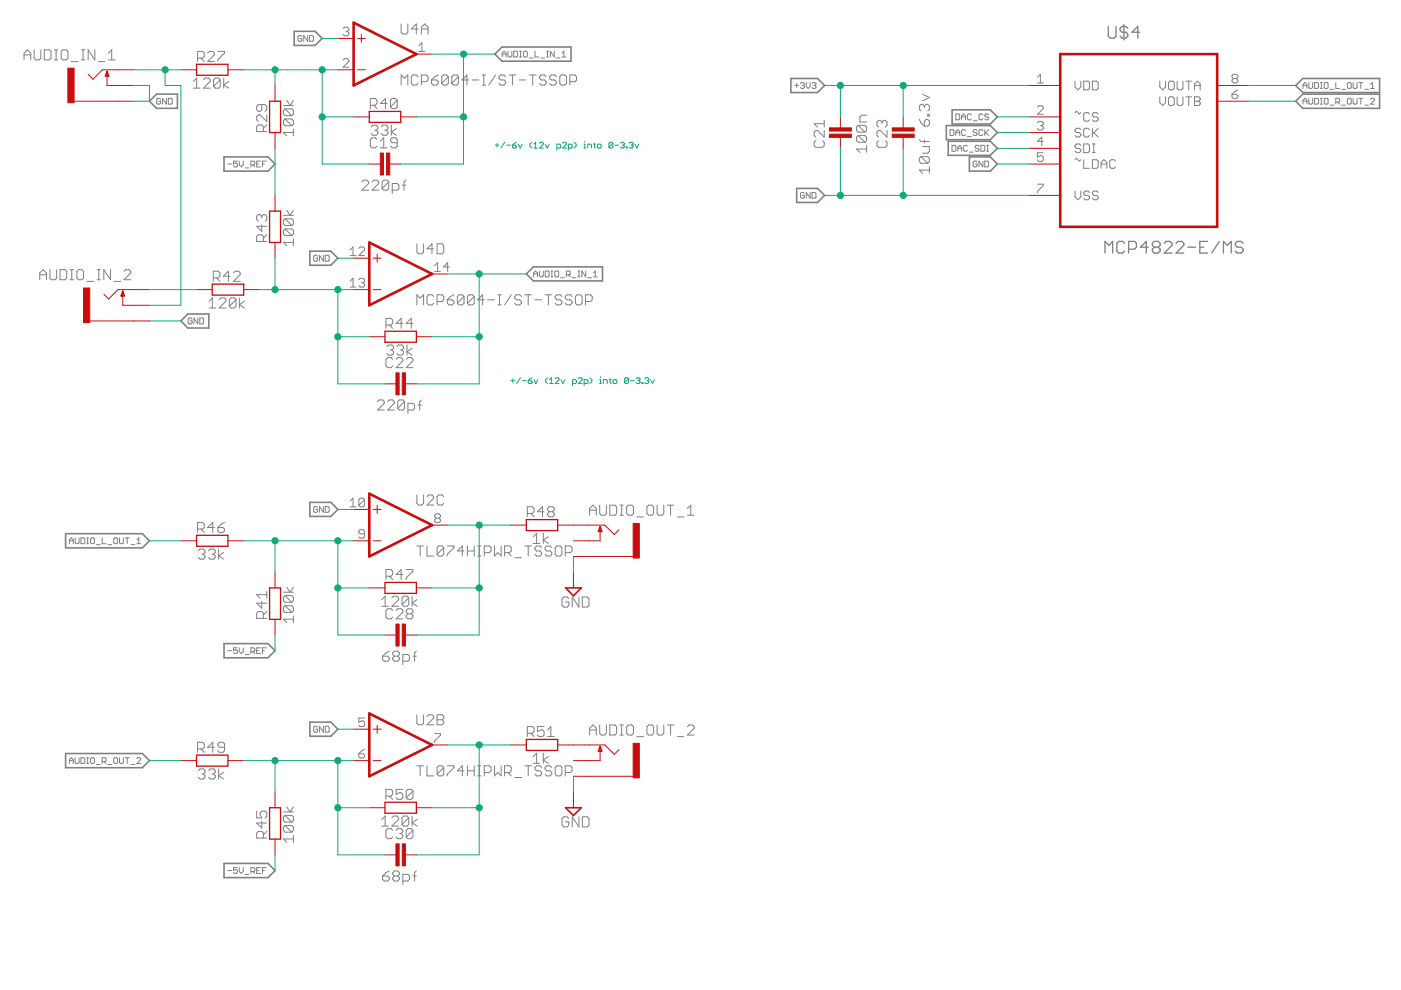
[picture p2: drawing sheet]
<svg xmlns="http://www.w3.org/2000/svg" width="297mm" height="210mm" viewBox="0 0 297 210" stroke-linecap="round" stroke-linejoin="round" font-family="sans-serif">
<g fill="none" stroke="#808080" stroke-width=".21">
<path d="M5.1 12.7v-1.4l.7-.7 .7 .7v1.4M5.1 11.6h1.4M7.2 10.6v1.7l.4 .4h.7l.4-.4v-1.7M9.4 10.6h1.1l.3 .3v1.4l-.3 .4h-1.1zM11.5 12.7h.8M11.5 10.6h.8M11.9 10.6v2.1M13.3 10.6h.7l.4 .3v1.4l-.4 .4h-.7l-.3-.4v-1.4zM15.1 13.1h1.4M17.3 12.7h.7M17.3 10.6h.7M17.6 10.6v2.1"/>
<path d="M20.1 10.6v2.1l-1.4-2.1v2.1M20.8 13.1h1.5M23 12.7h1.4M23 11.3l.7-.7v2.1M41 17.3l.7-.7v2.1M41 18.7h1.4M41.9 12.3h1l.4-.3v-.7l-.4-.4h-1v2.1M42.6 12.3l.7 .7M43.1 16.9l.4-.3h.7l.4 .3v.4l-1.5 1.4h1.5M44 11.3l.4-.4h.7l.3 .4v.3l-1.4 1.4h1.4M46.2 10.9h1.4v.4l-1.4 1.4v.3M46.7 16.9v1.4l-.3 .4h-.8l-.3-.4"/>
<path d="M46.7 16.9l-.3-.3h-.8l-.3 .3v1.4M46.7 16.9l-1.4 1.4M47.4 16.6v2.1M48.5 17.3l-1.1 .7 1.1 .7M64 7.7l-.2-.2h-.4l-.2 .2v.9l.2 .2h.4l.2-.2v-.5h-.4M65.2 7.5v1.3l-.8-1.3v1.3M65.6 7.5h.7l.2 .2v.9l-.2 .2h-.7zM72.7 12.7l.3-.3h.7l.3 .3v.3l-1.3 1.2h1.3M72.7 6.1l.3-.3h.7l.3 .3v.3l-.3 .3M73.4 6.7h.3M73.7 6.7l.3 .3v.3l-.3 .3h-.7l-.3-.3M85 5.1v1.8l.4 .3h.7l.4-.3v-1.8"/>
<path d="M85 18v-2.1l.8 .7 .7-.7v2.1M88.6 16.3l-.3-.4h-.8l-.3 .4v1.4l.3 .3h.8l.3-.3M88.6 6.1h-1.4l1.1-1v2.1M88.8 9.7l.7-.6v1.8M88.8 10.9h1.3M89.3 17.3h1.1l.4-.3v-.7l-.4-.4h-1.1v2.1M89.3 7.2v-1.4l.8-.7 .7 .7v1.4M89.3 6.1h1.5M91.5 17h1.1l.3 .3v.4l-.3 .3h-.8l-.3-.3zM92.9 15.9l-.7 .4-.7 .7M95.1 16.3l-.4-.4h-.7l-.4 .4v1.4M95.1 16.3v1.4l-.4 .3h-.7l-.4-.3"/>
<path d="M95.1 16.3l-1.5 1.4M97.2 16.3l-.3-.4h-.8l-.3 .4v1.4M97.2 16.3v1.4l-.3 .3h-.8l-.3-.3M97.2 16.3l-1.4 1.4M99.4 17h-1.5l1.1-1.1v2.1M100.1 17h1.4M102.2 15.9h.7M102.2 18h.7M102.6 15.9v2.1M105.1 15.9l-1.4 2.1M106.5 12.1v-.8l.4-.4 .4 .4v.8M106.5 11.5h.8"/>
<path d="M107.2 16.3l-.3-.4h-.7l-.4 .4v.3l.4 .4h.7l.3 .3v.4l-.3 .3h-.7l-.4-.3M107.7 10.9v1l.2 .2h.4l.2-.2v-1M107.9 15.9h1.5M108.6 15.9v2.1M108.9 10.9h.6l.2 .2v.8l-.2 .2h-.6zM110.1 17h1.4M110.2 12.1h.4M110.2 10.9h.4M110.4 10.9v1.2M111 11.1l.2-.2h.4l.2 .2v.8l-.2 .2h-.4l-.2-.2zM112.2 12.3h.8M112.2 15.9h1.5"/>
<path d="M112.9 15.9v2.1M113.4 10.9v1.2h.9M114.7 12.3h.8M115.8 16.3l-.4-.4h-.7l-.3 .4v.3l.3 .4h.7l.4 .3v.4l-.4 .3h-.7l-.3-.3M115.9 12.1h.4M115.9 10.9h.4M116.1 10.9v1.2M117.5 10.9v1.2l-.8-1.2v1.2M117.9 12.3h.8M117.9 16.3l-.3-.4h-.7l-.4 .4v.3l.4 .4h.7l.3 .3v.4l-.3 .3h-.7l-.4-.3M119 15.9h.7l.4 .4v1.4l-.4 .3h-.7l-.3-.3v-1.4zM119.1 12.1h.9"/>
<path d="M119.1 11.3l.4-.4v1.2M120.8 17.3h1.1l.3-.3v-.7l-.3-.4h-1.1v2.1M168.5 18.1h.8M168.9 17.7v.8M169.7 17.7l.2-.2h.4l.2 .2-.2 .4M170.1 18.1h.2M170.3 18.1l.2 .2-.2 .5h-.4l-.2-.3M170.9 17.5v.8l.4 .5 .5-.5v-.8M172.2 17.7l.2-.2h.4l.2 .2-.2 .4M172.6 18.1h.2M172.8 18.1l.2 .2-.2 .5h-.4l-.2-.3M195.6 20l1.4 .7-1.4 .7"/>
<path d="M220 16.4l.6-.7v1.9M220 17.6h1.2M227.9 17.2v1.2l.6 .6 .7-.6v-1.2M229.8 17.2h.9l.3 .3v1.2l-.3 .3h-.9zM231.6 17.2h.9l.3 .3v1.2l-.3 .3h-.9zM245.9 17.2v1.2l.6 .6 .6-.6v-1.2M248 17.2h.6l.4 .3v1.2l-.4 .3h-.6l-.3-.3v-1.2zM249.6 17.2v1.5l.3 .3h.6l.3-.3v-1.5M251.4 17.2h1.2M252 17.2v1.8M253.3 19v-1.2l.6-.6 .6 .6v1.2M253.3 18.1h1.2"/>
<path d="M261.5 16.7l-.3 .3v.3l.3 .3h.6l.3-.3v-.3l-.3-.3M261.5 16.7l-.3-.3v-.4l.3-.3h.6l.3 .3v.4l-.3 .3M261.5 16.7h.6M262.4 19.1l-.6 .3-.6 .6M276.3 18.1h.8M276.3 18.8v-.9l.4-.4 .4 .4v.9M277.5 17.5v1l.2 .3h.4l.2-.3v-1M278.7 17.5h.6l.2 .2v.8l-.2 .3h-.6zM280 18.8h.4M280 17.5h.4M280.1 17.5v1.3M280.8 17.7l.2-.2h.4l.2 .2v.8l-.2 .3h-.4l-.2-.3z"/>
<path d="M282 18.9h.8M283.2 17.5v1.3h.8M284.4 18.9h.9M285.9 17.5h.4l.2 .2v.8l-.2 .3h-.4l-.2-.3v-.8zM286.9 17.5v1l.2 .3h.4l.2-.3v-1M288.1 17.5h.8M288.5 17.5v1.3M289.3 18.9h.9M290.6 18.8h.8M290.6 17.9l.4-.4v1.3M34.1 21l-.3-.2h-.4l-.2 .2v.9l.2 .2h.4l.3-.2v-.4h-.4M35.3 20.8v1.3l-.8-1.3v1.3"/>
<path d="M35.7 20.8h.6l.2 .2v.9l-.2 .2h-.6zM48.3 34.8h.8M50.3 34.2h-.8v.6l.4-.2 .4 .2v.4l-.2 .2h-.4l-.2-.2M50.7 34.2v.8l.5 .4 .4-.4v-.8M52 35.6h.8M53.2 35h.6l.2-.2v-.4l-.2-.2h-.6v1.2M53.6 35l.4 .4M54.4 34.8h.4M55.2 34.2h-.8v1.2h.8M55.5 22.2v1.1l-.4 .3h-.3l-.4-.3v-.8l.4-.3h1.4l.4 .3v.8l-.4 .3M55.6 34.8h.4M55.8 27.9v-1.1l-.3-.3h-.7l-.4 .3v1.1h2.2"/>
<path d="M56.5 34.2h-.9v1.2M56.6 24.3v1.5l-1.5-1.5h-.3l-.4 .4v.7l.4 .4M56.6 26.5l-.8 .7M60.1 22.4h2.1M60.4 23.1h1.5l.3 .3v.8l-.3 .3M60.4 25.2h1.5l.3 .4v.7l-.3 .3M60.4 25.2l-.3 .4v.7l.3 .3h1.5M60.4 23.1l-.3 .3v.8l.3 .3h1.5M60.4 25.2l1.5 1.4M60.4 23.1l1.5 1.4M60.8 21.3l.7 1.1 .7-1.1M62.2 28.1h-2.1l.7 .7"/>
<path d="M62.2 27.4v1.4M76.7 38.6l.4-.4h.7l.3 .4v.3l-1.4 1.4h1.4M78.5 22.3h1.1l.3-.4v-.6l-.3-.4h-1.1v2.1M78.7 26.9l.3-.4h.8l.3 .4v.4l-.3 .3M78.9 38.6l.3-.4h.7l.4 .4v.3l-1.4 1.4h1.4M79.2 22.3l.7 .7M79.4 27.6h.4M79.8 27.6l.3 .4v.3l-.3 .4h-.8l-.3-.4M79.9 29.6l-.3-.4h-.7l-.4 .4v1.4l.4 .3h.7l.3-.3M80.6 29.9l.8-.7v2.1M80.6 31.3h1.5M80.8 26.9l.4-.4h.7l.4 .4v.4l-.4 .3"/>
<path d="M81.5 27.6h.4M81.9 27.6l.4 .4v.3l-.4 .4h-.7l-.4-.4M82.1 21.9h-1.5l1.1-1v2.1M82.4 38.6v1.4l-.3 .3h-.7l-.4-.3M82.4 38.6l-.3-.4h-.7l-.4 .4v1.4M82.4 38.6l-1.4 1.4M83 26.5v2.2M84.1 27.3l-1.1 .7 1.1 .7M84.2 30.3h-1.1l-.3-.4v-.3l.3-.4h.8l.3 .4v1.4l-.3 .3h-.8l-.3-.3M84.2 21.3v1.4l-.3 .3h-.8l-.3-.3M84.2 21.3l-.3-.4h-.8l-.3 .4v1.4M84.2 21.3l-1.4 1.4"/>
<path d="M85.3 39.3h.7M86 38.2l-.3 .4v1.7M173 29.8l-.4 .4v.7l.4 .3h1.4l.4-.3v-.7l-.4-.4M174.8 27.7v1.4l-1.5-1.4h-.3l-.4 .3v.7l.4 .4M174.8 25.5v1.4M174.8 26.2h-2.2l.7 .7M181.9 26.6h1.5l.3 .3v.8l-.3 .3M181.9 28.7h1.5l.3 .4v.7l-.3 .4M181.9 28.7l-.3 .4v.7l.3 .4h1.5M181.9 26.6l-.3 .3v.8l.3 .3h1.5M181.9 28.7l1.5 1.5M181.9 26.6l1.5 1.4"/>
<path d="M183.7 31.6h-2.1l.7 .7M183.7 30.9v1.4M183.7 24.4h-1l-.4 .4v1.1h1.4M186.3 29.8l-.4 .4v.7l.4 .3h1.4l.4-.3v-.7l-.4-.4M187 25.9l-.4-.4h-.3l-.4 .4v.7l.4 .3M187 25.9l.3-.4h.4l.4 .4v.7l-.4 .3M187 25.9v.3M188.1 27.7v1.4l-1.5-1.4h-.3l-.4 .3v.7l.4 .4M194.9 29.6l.4 .4h1.7M194.9 25.3l.4 .8 .7 .7M195.3 33.2h1.4l.3 .4v.7l-.3 .3M195.3 33.2l-.4 .4v.7l.4 .3h1.4"/>
<path d="M195.3 33.2l1.4 1.4M195.6 31.1h1.4v1l-.3 .4h-1.1M196 25.7l.3-.4h.4l.3 .4v.7l-.3 .4h-.7zM196 22.5l.3-.4h.4l.3 .4v.7l-.3 .3M196 22.5l-.4-.4h-.3l-.4 .4v.7l.4 .3M196 22.5v.3M196 29.6v.7M196.7 24.3h.3v.3h-.3zM197 36.1h-2.1l.7 .7M197 35.3v1.5M201.4 27.5h.7l.1 .2v.8l-.1 .2h-.7zM201.8 30.8h.7l.2 .2v.9l-.2 .2h-.7z"/>
<path d="M202.6 28.1h.9M202.6 24.2h.7l.2 .2v.8l-.2 .2h-.7zM202.6 28.7v-.8l.5-.4 .4 .4v.8M203.1 31.5h.8M203.1 32.1v-.9l.4-.4 .4 .4v.9M203.9 24.8h.8M203.9 25.4v-.8l.4-.4 .4 .4v.8M204.7 27.7l-.2-.2h-.4l-.2 .2v.8l.2 .2h.4l.2-.2M205.1 28.9h.8M205.1 31l-.2-.2h-.4l-.2 .2v.9l.2 .2h.4l.2-.2M205.5 32.3h.8M205.9 24.4l-.2-.2h-.4l-.2 .2v.8l.2 .2h.4l.2-.2"/>
<path d="M206.3 25.6h.9M207.2 27.7l-.3-.2h-.4l-.2 .2 .2 .4h.4l.3 .2-.3 .4h-.4l-.2-.2M207.2 34.4l-.3-.2h-.4l-.2 .2v.8l.2 .2h.4l.3-.2v-.4h-.4M207.6 31l-.2-.2h-.5l-.1 .2 .1 .5h.5l.2 .1-.2 .5h-.5l-.1-.2M208 30.8h.6l.2 .2v.9l-.2 .2h-.6zM208.4 27.7l-.2-.2h-.4l-.2 .2v.8l.2 .2h.4l.2-.2M208.4 24.4l-.2-.2h-.4l-.2 .2v.8l.2 .2h.4l.2-.2M208.4 34.2v1.2l-.8-1.2v1.2M208.8 34.2h.6l.2 .2v.8l-.2 .2h-.6zM208.8 27.5v1.2M209 28.1l.6 .6M209.2 32.1h.4"/>
<path d="M209.2 30.8h.4M209.4 30.8v1.3M209.6 24.4l-.2-.2h-.4l-.2 .2 .2 .4h.4l.2 .2-.2 .4h-.4l-.2-.2M209.6 27.5l-.8 .8M220 22.7l.3-.3h.6l.3 .3v.3l-1.2 1.2h1.2M220 26l.3-.3h.6l.3 .3v.4l-.3 .2M220 39.1h1.2v.2l-1.2 1.3v.3M220.6 26.6h.3M220.9 26.6l.3 .3v.4l-.3 .3h-.6l-.3-.3M221.2 32.4h-1.2v.9l.6-.3h.3l.3 .3v.6l-.3 .3h-.6l-.3-.3M221.2 30h-1.2l.9-.9v1.8M227.9 23.9l.3-.3 .6 .6 .4-.3"/>
<path d="M227.9 33.9l.3-.4 .6 .7 .4-.3M229.2 27.5l-.4-.3h-.6l-.3 .3v.3l.3 .3h.6l.4 .3v.3l-.4 .3h-.6l-.3-.3M229.2 30.8l-.4-.3h-.6l-.3 .3v.3l.3 .4h.6l.4 .2v.3l-.4 .4h-.6l-.3-.4M229.8 30.5h.9l.3 .3v1.2l-.3 .4h-.9zM229.8 33.9v1.8h1.2M231 24.2l-.3-.3h-.6l-.3 .3v1.2l.3 .3h.6l.3-.3M231 27.5l-.3-.3h-.6l-.3 .3v1.2l.3 .3h.6l.3-.3M231.6 27.2v1.8M231.6 33.9h.9l.3 .3v1.2l-.3 .3h-.9zM231.6 30.5h.6M231.6 32.4h.6M231.9 28.1l.9 .9"/>
<path d="M231.9 30.5v1.9M232.8 27.2l-1.2 1.2M232.8 24.2l-.3-.3h-.6l-.3 .3v.3l.3 .3h.6l.3 .3v.3l-.3 .3h-.6l-.3-.3M233.4 35.7v-1.2l.7-.6 .6 .6v1.2M233.4 34.8h1.3M236.5 34.2l-.3-.3h-.6l-.3 .3v1.2l.3 .3h.6l.3-.3M245.9 20.5v1.3l.6 .6 .6-.6v-1.3M248 20.5h.6l.4 .3v1.3l-.4 .3h-.6l-.3-.3v-1.3zM249.6 20.5v1.6l.3 .3h.6l.3-.3v-1.6M251.4 20.5h1.2M252 20.5v1.9M253.3 20.5h.9l.3 .3v.3l-.3 .4 .3 .3v.3l-.3 .3h-.9z"/>
<path d="M253.3 21.5h.9M261.2 20h.9l.3 .3v.3l-.3 .3h-.6l-.3-.3zM276.3 21.5h.8M276.3 22.1v-.8l.4-.5 .4 .5v.8M277.5 20.8v1.1l.2 .2h.4l.2-.2v-1.1M278.7 20.8h.6l.2 .2v.9l-.2 .2h-.6zM280 22.1h.4M280 20.8h.4M280.1 20.8v1.3M280.8 21l.2-.2h.4l.2 .2v.9l-.2 .2h-.4l-.2-.2zM282 22.3h.8M283.2 21.7h.6l.2-.2v-.5l-.2-.2h-.6v1.3"/>
<path d="M283.6 21.7l.4 .4M284.4 22.3h.9M285.7 21l.2-.2h.4l.2 .2v.9l-.2 .2h-.4l-.2-.2zM286.9 20.8v1.1l.2 .2h.4l.2-.2v-1.1M288.1 20.8h.8M288.5 20.8v1.3M289.3 22.3h.9M290.6 21l.2-.2h.4l.2 .2v.3l-.8 .8h.8M8.4 59.3v-1.4l.7-.7 .7 .7v1.4M8.4 58.3h1.4M10.6 57.2v1.7l.3 .4h.7l.4-.4v-1.7M12.7 57.2h1.1l.3 .3v1.4l-.3 .4h-1.1z"/>
<path d="M14.9 59.3h.7M14.9 57.2h.7M15.2 57.2v2.1M16.3 57.5l.4-.3h.7l.3 .3v1.4l-.3 .4h-.7l-.4-.4zM18.4 59.7h1.5M20.6 59.3h.7M20.6 57.2h.7M20.9 57.2v2.1M23.4 57.2v2.1l-1.4-2.1v2.1M24.2 59.7h1.4M26.3 57.5l.4-.3h.7l.3 .3v.4l-1.4 1.4h1.4M45.2 58.9h1.1l.3-.3v-.7l-.3-.4h-1.1v2.1"/>
<path d="M45.9 58.9l.7 .7M48.8 58.6h-1.5l1.1-1.1v2.1M49.5 57.9l.4-.4h.7l.3 .4v.3l-1.4 1.4h1.4M55.5 45.8l-.4-.3h-.3l-.4 .3v.8l.4 .3M55.5 45.8l.3-.3h.4l.4 .3v.8l-.4 .3M55.5 45.8v.4M55.5 47.6v1.5l-1.1-1.1h2.2M55.8 51.2v-1.1l-.3-.3h-.7l-.4 .3v1.1h2.2M56.6 49.8l-.8 .7M60.1 45.7h2.1M60.4 46.4h1.5l.3 .3v.8l-.3 .3M60.4 48.5h1.5l.3 .4v.7l-.3 .4"/>
<path d="M60.4 46.4l-.3 .3v.8l.3 .3h1.5M60.4 48.5l-.3 .4v.7l.3 .4h1.5M60.4 48.5l1.5 1.5M60.4 46.4l1.5 1.4M60.8 44.6l.7 1.1 .7-1.1M62.2 50.7v1.4M62.2 51.4h-2.1l.7 .7M67.3 54.3l-.2-.2h-.4l-.2 .2v.9l.2 .2h.4l.2-.2v-.5h-.4M68.6 54.1v1.3l-.9-1.3v1.3M69 54.1h.6l.2 .2v.9l-.2 .2h-.6zM74.2 53l.6-.6v1.8M74.2 59.6l.6-.6v1.9"/>
<path d="M74.2 54.2h1.3M76.1 52.7l.3-.3h.6l.3 .3v.3l-1.2 1.2h1.2M76.1 59.3l.3-.3h.6l.3 .3v.3l-.3 .3M76.7 59.9h.3M77 59.9l.3 .3v.4l-.3 .3h-.6l-.3-.3M83.2 40.3h1l.4-.3v-.7l-.4-.4h-1v2.1M88.4 51.7v1.8l.3 .3h.8l.3-.3v-1.8M91.9 52.7h-1.4l1.1-1v2.1M92.2 57.5h1.2M92.2 56.3l.6-.6v1.8M92.7 51.7h1l.4 .3v1.5l-.4 .3h-1zM95.2 56.6h-1.2l.9-.9v1.8"/>
<path d="M113.1 58.7v-.8l.4-.4 .5 .4v.8M113.1 58.1h.9M114.4 57.5v1l.2 .2h.4l.2-.2v-1M115.6 57.5h.6l.2 .2v.8l-.2 .2h-.6zM116.8 58.7h.4M116.8 57.5h.4M117 57.5v1.2M117.6 57.7l.2-.2h.5l.1 .2v.8l-.1 .2h-.5l-.2-.2zM118.9 58.9h.8M120.1 58.3h.6l.2-.2v-.4l-.2-.2h-.6v1.2M120.5 58.3l.4 .4M121.3 58.9h.8"/>
<path d="M122.5 58.7h.5M122.5 57.5h.5M122.7 57.5v1.2M124.2 57.5v1.2l-.8-1.2v1.2M124.6 58.9h.8M125.8 58.7h.8M125.8 57.9l.4-.4v1.2M170.5 41l-.2-.2h-.4l-.2 .2v.8l.2 .2h.4l.2-.2v-.4h-.4M171.8 40.8v1.2l-.9-1.2v1.2M172.2 40.8h.6l.2 .2v.8l-.2 .2h-.6zM227.9 40.5v1.2l.6 .7 .7-.7v-1.2M231 40.8l-.3-.3h-.6l-.3 .3v.3l.3 .3h.6l.3 .3v.3l-.3 .4h-.6l-.3-.4"/>
<path d="M232.8 40.8l-.3-.3h-.6l-.3 .3v.3l.3 .3h.6l.3 .3v.3l-.3 .4h-.6l-.3-.4M40.7 67.6l-.2-.2h-.4l-.2 .2v.9l.2 .2h.4l.2-.2v-.4h-.4M41.9 67.4v1.3l-.8-1.3v1.3M42.4 67.4h.6l.2 .2v.9l-.2 .2h-.6zM44.3 63.9l.7-.7v2.1M44.3 65.3h1.4M46.5 63.5l.3-.3h.7l.4 .3v.4l-1.4 1.4h1.4M50 63.5v1.4l-.3 .4h-.7l-.4-.4M50 63.5l-.3-.3h-.7l-.4 .3v1.4M50 63.5l-1.4 1.4M50.8 63.2v2.1M51.8 63.9l-1 .7 1 .7"/>
<path d="M74.2 60.9h1.3M81.8 68.9h1.1l.3-.3v-.8l-.3-.3h-1.1v2.1M82 73.5l.4-.3h.7l.3 .3v.4l-.3 .3M82.5 68.9l.7 .7M82.7 74.2h.4M83.1 74.2l.3 .4v.3l-.3 .4h-.7l-.4-.4M83.2 76.2l-.3-.4h-.7l-.4 .4v1.4l.4 .4h.7l.3-.4M84 76.2l.3-.4h.7l.4 .4v.3l-1.4 1.5h1.4M84.2 73.5l.3-.3h.7l.4 .3v.4l-.4 .3M84.9 74.2h.3M85.2 74.2l.4 .4v.3l-.4 .4h-.7l-.3-.4M85.4 68.6h-1.4l1-1.1v2.1"/>
<path d="M86.1 76.2l.4-.4h.7l.3 .4v.3l-1.4 1.5h1.4M86.3 73.2v2.1M87.4 73.9l-1.1 .7 1.1 .7M87.5 68.6h-1.4l1.1-1.1v2.1M88.4 64.6v-2.1l.7 .7 .7-.7v2.1M91.9 62.9l-.3-.4h-.7l-.4 .4v1.4l.4 .3h.7l.3-.3M92.7 63.9h1l.4-.3v-.7l-.4-.4h-1v2.1M94.8 63.6h1.1l.3 .3v.4l-.3 .3h-.7l-.4-.3zM96.2 62.5l-.7 .4-.7 .7M98.4 62.9l-.4-.4h-.7l-.3 .4v1.4M98.4 62.9v1.4l-.4 .3h-.7l-.3-.3M98.4 62.9l-1.4 1.4"/>
<path d="M100.5 62.9l-.3-.4h-.7l-.4 .4v1.4M100.5 62.9v1.4l-.3 .3h-.7l-.4-.3M100.5 62.9l-1.4 1.4M102.7 63.6h-1.4l1-1.1v2.1M103.4 63.6h1.4M105.6 62.5h.7M105.6 64.6h.7M105.9 62.5v2.1M108.4 62.5l-1.4 2.1M110.6 62.9l-.4-.4h-.7l-.4 .4v.3l.4 .4h.7l.4 .3v.4l-.4 .3h-.7l-.4-.3M111.3 62.5h1.4M112 62.5v2.1"/>
<path d="M113.4 63.6h1.4M115.6 62.5h1.4M116.3 62.5v2.1M119.1 62.9l-.3-.4h-.7l-.4 .4v.3l.4 .4h.7l.3 .3v.4l-.3 .3h-.7l-.4-.3M121.3 62.9l-.4-.4h-.7l-.4 .4v.3l.4 .4h.7l.4 .3v.4l-.4 .3h-.7l-.4-.3M122 62.9l.4-.4h.7l.3 .4v1.4l-.3 .3h-.7l-.4-.3zM124.1 63.9h1.1l.4-.3v-.7l-.4-.4h-1.1v2.1M80.1 85.2l.3-.4h.7l.4 .4v.3l-1.4 1.4h1.4M82.2 85.2l.3-.4h.7l.4 .4v.3l-1.4 1.4h1.4M85.8 85.2v1.4l-.4 .3h-.7l-.4-.3M85.8 85.2l-.4-.4h-.7l-.4 .4v1.4M85.8 85.2l-1.5 1.4"/>
<path d="M86.5 86.9h1l.4-.3v-.7l-.4-.4h-1v2.2M88.6 85.9h.7M89.3 84.8l-.3 .4v1.7M14.7 115.3v-.9l.4-.4 .4 .4v.9M14.7 114.7h.8M15.9 114v1.1l.2 .2h.5l.2-.2v-1.1M17.2 114h.6l.2 .3v.8l-.2 .2h-.6zM18.4 115.3h.4M18.4 114h.4M18.6 114v1.3M19.2 114.3l.2-.3h.4l.2 .3v.8l-.2 .2h-.4l-.2-.2zM20.4 115.5h.9"/>
<path d="M21.7 114v1.3h.8M22.9 115.5h.8M24.1 114.3l.2-.3h.4l.2 .3v.8l-.2 .2h-.4l-.2-.2zM25.3 114v1.1l.2 .2h.5l.2-.2v-1.1M26.6 114h.8M27 114v1.3M27.8 115.5h.8M29 115.3h.8M29 114.4l.4-.4v1.3M41.9 112.2h1l.4-.4v-.7l-.4-.3h-1v2.1M42.1 116.8l.3-.4h.7l.4 .4v.3l-.4 .4M42.6 112.2l.7 .7"/>
<path d="M42.8 117.5h.3M43.1 117.5l.4 .4v.3l-.4 .4h-.7l-.3-.4M44.2 116.8l.4-.4h.7l.3 .4v.3l-.3 .4M44.9 117.5h.4M45.3 117.5l.3 .4v.3l-.3 .4h-.7l-.4-.4M45.4 111.8h-1.4l1.1-1v2.1M46.2 111.8h1l.4 .4v.3l-.4 .4h-.7l-.3-.4zM46.4 116.4v2.2M47.4 117.1l-1 .8 1 .7M47.6 110.8l-.7 .3-.7 .7M67.3 107.6l-.2-.2h-.4l-.2 .2v.8l.2 .2h.4l.2-.2v-.4h-.4M68.6 107.4v1.2l-.9-1.2v1.2"/>
<path d="M69 107.4h.6l.2 .2v.8l-.2 .2h-.6zM74.2 106.2l.6-.6v1.9M74.2 107.5h1.3M77.3 113.2h-.9l-.3-.3v-.3l.3-.3h.6l.3 .3v1.2l-.3 .3h-.6l-.3-.3M77.3 105.9v1.2l-.3 .4h-.6l-.3-.4M77.3 105.9l-.3-.3h-.6l-.3 .3v1.2M77.3 105.9l-1.2 1.2M88.4 115.8h1.4M88.4 104.9v1.8l.3 .4h.8l.3-.4v-1.8M89.1 115.8v2.1M90.5 105.3l.4-.4h.7l.3 .4v.3l-1.4 1.5h1.4M90.5 115.8v2.1h1.4"/>
<path d="M92.5 109.9l-.3-.3v-.3l.3-.4h.6l.3 .4v.3l-.3 .3M92.5 109.9l-.3 .3v.3l.3 .3h.6l.3-.3v-.3l-.3-.3M92.5 109.9h.6M94.1 116.1l-.4-.3h-.7l-.3 .3v1.4M94.1 116.1v1.4l-.4 .4h-.7l-.3-.4M94.1 105.3l-.4-.4h-.7l-.3 .4v1.4l.3 .4h.7l.4-.4M94.1 116.1l-1.4 1.4M94.8 115.8h1.4v.3l-1.4 1.4v.4M98.4 116.8h-1.4l1-1v2.1M99.1 116.8h1.4M99.1 115.8v2.1M100.5 115.8v2.1"/>
<path d="M101.3 115.8h.7M101.3 117.9h.7M101.6 115.8v2.1M102.7 117.2h1.1l.3-.4v-.7l-.3-.3h-1.1v2.1M104.8 115.8v2.1l.7-.7 .8 .7v-2.1M107 117.2h1.1l.3-.4v-.7l-.3-.3h-1.1v2.1M107.7 117.2l.7 .7M109.1 118.3h1.5M111.3 115.8h1.4M111.8 108.9h1.1l.3-.4v-.7l-.3-.4h-1.1v2.2M112 115.8v2.1M112.5 108.9l.7 .7"/>
<path d="M113.1 113.8l.7-.7v2.1M113.1 115.2h1.4M114.8 116.1l-.3-.3h-.7l-.4 .3v.4l.4 .3h.7l.3 .4v.3l-.3 .4h-.7l-.4-.4M115.2 113.1v2.1M115.4 108.5h-1.5l1.1-1.1v2.2M116.3 113.8l-1.1 .7 1.1 .7M116.4 108.5l-.3-.4v-.3l.3-.4h.8l.3 .4v.3l-.3 .4M116.4 108.5h.8M116.4 108.5l-.3 .4v.3l.3 .4h.8l.3-.4v-.3l-.3-.4M117 116.1l-.4-.3h-.7l-.3 .3v.4l.3 .3h.7l.4 .4v.3l-.4 .4h-.7l-.3-.4M118.1 115.8h.7l.3 .3v1.4l-.3 .4h-.7l-.4-.4v-1.4zM119.8 117.2h1.1l.4-.4v-.7l-.4-.3h-1.1v2.1"/>
<path d="M125 109.2v-1.4l.7-.7 .7 .7v1.4M125 108.2h1.4M127.1 107.1v1.8l.4 .3h.7l.4-.3v-1.8M129.3 107.1h1.1l.3 .4v1.4l-.3 .3h-1.1zM131.4 109.2h.7M131.4 107.1h.7M131.8 107.1v2.1M133.2 107.1h.7l.4 .4v1.4l-.4 .3h-.7l-.3-.3v-1.4zM135 109.6h1.4M137.5 107.1h.7l.4 .4v1.4l-.4 .3h-.7l-.3-.3v-1.4zM139.3 107.1v1.8l.4 .3h.7l.3-.3v-1.8M141.5 107.1h1.4"/>
<path d="M142.2 107.1v2.1M143.6 109.6h1.4M145.8 109.2h1.4M145.8 107.8l.7-.7v2.1M48.3 138h.8M50.3 137.4h-.8v.6l.4-.2 .4 .2v.4l-.2 .2h-.4l-.2-.2M50.7 137.4v.8l.5 .4 .4-.4v-.8M52 138.8h.8M53.2 138.2h.6l.2-.2v-.4l-.2-.2h-.6v1.2M53.6 138.2l.4 .4M54.4 138h.4M55.2 137.4h-.8v1.2h.8"/>
<path d="M55.5 127.5v1.4l-1.1-1h2.2M55.6 138h.4M55.8 131.1v-1.1l-.3-.3h-.7l-.4 .3v1.1h2.2M56.5 137.4h-.9v1.2M56.6 125.4v1.4M56.6 129.7l-.8 .7M56.6 126.1h-2.2l.7 .7M60.1 125.6h2.1M60.4 126.3h1.5l.3 .3v.7l-.3 .4M60.4 128.4h1.5l.3 .4v.7l-.3 .3M60.4 126.3l-.3 .3v.7l.3 .4h1.5M60.4 128.4l-.3 .4v.7l.3 .3h1.5"/>
<path d="M60.4 128.4l1.5 1.4M60.4 126.3l1.5 1.4M60.8 124.5l.7 1.1 .7-1.1M62.2 130.6v1.4M62.2 131.3h-2.1l.7 .7M80.9 127.1l.8-.7v2.1M80.9 128.5h1.5M81.1 139.1h1.1l.3 .4v.3l-.3 .4h-.7l-.4-.4zM81.8 122.2h1.1l.3-.4v-.7l-.3-.3h-1.1v2.1M82.5 138.1l-.7 .3-.7 .7M82.5 122.2l.7 .7M83.1 126.8l.3-.4h.8l.3 .4v.3l-1.4 1.4h1.4"/>
<path d="M83.2 129.4l-.3-.3h-.7l-.4 .3v1.5l.4 .3h.7l.3-.3M83.6 139.1l-.3 .4v.3l.3 .4h.7l.4-.4v-.3l-.4-.4M83.6 139.1h.7M83.6 139.1l-.3-.3v-.4l.3-.3h.7l.4 .3v.4l-.4 .3M84 129.4l.3-.3h.7l.4 .3v.4l-1.4 1.4h1.4M85.4 121.8h-1.4l1-1v2.1M86.1 120.8h1.4v.3l-1.4 1.4v.4M86.5 130.1l-.4 .4v.4l.4 .3h.7l.3-.3v-.4l-.3-.4M86.5 130.1l-.4-.3v-.4l.4-.3h.7l.3 .3v.4l-.3 .3M86.5 130.1h.7M86.7 126.8v1.4l-.4 .3h-.7l-.4-.3M86.7 126.8l-.4-.4h-.7l-.4 .4v1.4"/>
<path d="M86.7 126.8l-1.5 1.4M87.4 126.4v2.1M87.6 139.1h.7M88.3 138.1l-.4 .3v1.8M88.4 127.1l-1 .7 1 .7M120.6 126.9l-.4-.3h-.7l-.3 .3v1.5l.3 .3h.7l.4-.3v-.7h-.7M122.7 126.6v2.1l-1.4-2.1v2.1M123.5 126.6h1l.4 .3v1.5l-.4 .3h-1zM41.9 158.8h1l.4-.4v-.7l-.4-.3h-1v2.1M42.6 158.8l.7 .7M45.4 158.4h-1.4l1.1-1v2.1M47.6 158.4h-1.1l-.3-.3v-.4l.3-.3h.7l.4 .3v1.5l-.4 .3h-.7l-.3-.3"/>
<path d="M67.3 154.2l-.2-.2h-.4l-.2 .2v.8l.2 .2h.4l.2-.2v-.4h-.4M68.6 154v1.2l-.9-1.2v1.2M69 154h.6l.2 .2v.8l-.2 .2h-.6zM76.1 159.8h.9l.3 .3v.3l-.3 .3h-.6l-.3-.3zM77.3 152.2h-1.2v.9l.9-.3 .3 .3v.7l-.3 .3h-.6l-.3-.3M77.3 158.9l-.6 .3-.6 .6M85.4 140.2h1.1l.3-.4v-.7l-.3-.3h-1.1v2.1M88.4 151.6v1.7l.3 .4h.8l.3-.4v-1.7M90.5 151.9l.4-.3h.7l.3 .3v.4l-1.4 1.4h1.4M92.2 155.6h1.2v.3l-1.2 1.2v.3M92.7 151.6h1l.4 .3v.4l-.4 .3 .4 .4v.3l-.4 .4h-1zM92.7 152.6h1"/>
<path d="M111.8 155.5h1.1l.3-.4v-.7l-.3-.3h-1.1v2.1M112.5 155.5l.7 .7M115.2 159.7v2.1M115.4 154.1h-1.5v1l.8-.4h.3l.4 .4v.7l-.4 .4h-.7l-.4-.4M116.1 156.2h1.4M116.1 154.7l.7-.6v2.1M125 155.9v-1.5l.7-.7 .7 .7v1.5M125 154.8h1.4M127.1 153.7v1.8l.4 .4h.7l.4-.4v-1.8M129.3 153.7h1.1l.3 .4v1.4l-.3 .4h-1.1zM131.4 155.9h.7M131.4 153.7h.7"/>
<path d="M131.8 153.7v2.2M132.9 154.1l.3-.4h.7l.4 .4v1.4l-.4 .4h-.7l-.3-.4zM135 156.2h1.4M137.2 154.1l.3-.4h.7l.4 .4v1.4l-.4 .4h-.7l-.3-.4zM139.3 153.7v1.8l.4 .4h.7l.3-.4v-1.8M141.5 153.7h1.4M142.2 153.7v2.2M143.6 156.2h1.4M145.8 154.1l.3-.4h.7l.4 .4v.3l-1.4 1.5h1.4M14.7 161.9v-.8l.4-.4 .4 .4v.8M14.7 161.3h.8M15.9 160.7v1l.2 .2h.5l.2-.2v-1"/>
<path d="M17.2 160.7h.6l.2 .2v.8l-.2 .2h-.6zM18.4 161.9h.4M18.4 160.7h.4M18.6 160.7v1.2M19.4 160.7h.4l.2 .2v.8l-.2 .2h-.4l-.2-.2v-.8zM20.4 162.1h.9M21.7 161.5h.6l.2-.2v-.4l-.2-.2h-.6v1.2M22.1 161.5l.4 .4M22.9 162.1h.8M24.3 160.7h.4l.2 .2v.8l-.2 .2h-.4l-.2-.2v-.8zM25.3 160.7v1l.2 .2h.5l.2-.2v-1M26.6 160.7h.8"/>
<path d="M27 160.7v1.2M27.8 162.1h.8M29 160.9l.2-.2h.4l.2 .2v.2l-.8 .8h.8M42.1 163.4l.3-.4h.7l.4 .4v.3l-.4 .4M42.8 164.1h.3M43.1 164.1l.4 .3v.4l-.4 .4h-.7l-.3-.4M44.2 163.4l.4-.4h.7l.3 .4v.3l-.3 .4M44.9 164.1h.4M45.3 164.1l.3 .3v.4l-.3 .4h-.7l-.4-.4M46.4 163v2.2M47.4 163.7l-1 .7 1 .8M54.4 172v1.4h1.1l-.4-.7v-.4l.4-.3h.7l.4 .3v.8l-.4 .3"/>
<path d="M55.5 174.1v1.5l-1.1-1.1h2.2M55.8 177.7v-1.1l-.3-.3h-.7l-.4 .3v1.1h2.2M56.6 176.3l-.8 .7M60.1 172.1h2.1M60.4 172.9h1.5l.3 .3v.7l-.3 .4M60.4 175h1.5l.3 .4v.7l-.3 .3M60.4 172.9l-.3 .3v.7l.3 .4h1.5M60.4 175l-.3 .4v.7l.3 .3h1.5M60.4 175l1.5 1.4M60.4 172.9l1.5 1.4M60.8 171.1l.7 1 .7-1M62.2 177.2v1.4"/>
<path d="M62.2 177.9h-2.1l.7 .7M80.9 173.7l.8-.7v2.2M80.9 175.2h1.5M81.8 168.8h1.1l.3-.4v-.7l-.3-.3h-1.1v2.1M82.5 168.8l.7 .7M83.1 173.4l.3-.4h.8l.3 .4v.3l-1.4 1.5h1.4M83.2 176l-.3-.3h-.7l-.4 .3v1.5l.4 .3h.7l.3-.3M84 176l.3-.3h.7l.4 .3v.4l-.4 .3M84.7 176.7h.3M85 176.7l.4 .4v.4l-.4 .3h-.7l-.3-.3M85.4 167.4h-1.4v1l.7-.3h.3l.4 .3v.7l-.4 .4h-.7l-.3-.4M86.7 173.4l-.4-.4h-.7l-.4 .4v1.4"/>
<path d="M86.7 173.4v1.4l-.4 .4h-.7l-.4-.4M86.7 173.4l-1.5 1.4M87.4 173v2.2M87.5 167.7v1.4l-.3 .4h-.7l-.4-.4M87.5 176v1.5l-.3 .3h-.7l-.4-.3M87.5 167.7l-.3-.3h-.7l-.4 .3v1.4M87.5 176l-.3-.3h-.7l-.4 .3v1.5M87.5 167.7l-1.4 1.4M87.5 176l-1.4 1.5M88.4 162.4h1.4M88.4 173.7l-1 .7 1 .8M89.1 162.4v2.1"/>
<path d="M90.5 162.4v2.1h1.4M94.1 162.7l-.4-.3h-.7l-.3 .3v1.4M94.1 162.7v1.4l-.4 .4h-.7l-.3-.4M94.1 162.7l-1.4 1.4M94.8 162.4h1.4v.3l-1.4 1.4v.4M98.4 163.4h-1.4l1-1v2.1M99.1 162.4v2.1M99.1 163.4h1.4M100.5 162.4v2.1M101.3 162.4h.7M101.3 164.5h.7M101.6 162.4v2.1"/>
<path d="M102.7 163.8h1.1l.3-.4v-.7l-.3-.3h-1.1v2.1M104.8 162.4v2.1l.7-.7 .8 .7v-2.1M107 163.8h1.1l.3-.4v-.7l-.3-.3h-1.1v2.1M107.7 163.8l.7 .7M109.1 164.8h1.5M111.3 162.4h1.4M112 162.4v2.1M113.1 160.4l.7-.7v2.1M113.1 161.8h1.4M114.8 162.7l-.3-.3h-.7l-.4 .3v.4l.4 .3h.7l.3 .4v.3l-.3 .4h-.7l-.4-.4M116.3 160.4l-1.1 .7 1.1 .7M117 162.7l-.4-.3h-.7l-.3 .3v.4l.3 .3h.7l.4 .4v.3l-.4 .4h-.7l-.3-.4"/>
<path d="M118.1 162.4h.7l.3 .3v1.4l-.3 .4h-.7l-.4-.4v-1.4zM119.8 163.8h1.1l.4-.4v-.7l-.4-.3h-1.1v2.1M120.6 173.5l-.4-.3h-.7l-.3 .3v1.5l.3 .3h.7l.4-.3v-.8h-.7M122.7 173.2v2.1l-1.4-2.1v2.1M123.5 173.2h1l.4 .3v1.5l-.4 .3h-1zM48.3 184.6h.8M50.3 184h-.8v.6l.4-.2 .4 .2v.4l-.2 .2h-.4l-.2-.2M50.7 184v.8l.5 .4 .4-.4v-.8M52 185.4h.8M53.2 184.8h.6l.2-.2v-.5l-.2-.1h-.6v1.2M53.6 184.8l.4 .4M54.4 184.6h.4"/>
<path d="M55.2 184h-.8v1.2h.8M55.6 184.6h.4M56.5 184h-.9v1.2M81.1 185.7h1.1l.3 .4v.3l-.3 .4h-.7l-.4-.4zM82.5 184.7l-.7 .3-.7 .7M83.6 185.7l-.3-.3v-.4l.3-.3h.7l.4 .3v.4l-.4 .3M83.6 185.7l-.3 .4v.3l.3 .4h.7l.4-.4v-.3l-.4-.4M83.6 185.7h.7M85.4 186.8h1.1l.3-.4v-.7l-.3-.3h-1.1v2.1M87.6 185.7h.7M88.3 184.7l-.4 .3v1.8"/>
</g>
<g fill="none" stroke="#808080" stroke-width=".28">
<path d="M235 5.6v2.1l.4 .4h.8l.4-.4v-2.1M238.3 5.2v3.3M239.1 6l-.4-.4h-.8l-.4 .4v.4l.4 .4h.8l.4 .5v.4l-.4 .4h-.8l-.4-.4M241.6 6.8h-1.6l1.2-1.2v2.5M234.3 53.7v-2.5l.8 .8 .8-.8v2.5M238.4 51.6l-.4-.4h-.8l-.4 .4v1.6l.4 .5h.8l.4-.5M239.3 52.8h1.2l.4-.4v-.8l-.4-.4h-1.2v2.5M243.5 52.4h-1.7l1.2-1.2v2.5M244.7 52.4l-.4-.4v-.4l.4-.4h.9l.4 .4v.4l-.4 .4M244.7 52.4l-.4 .4v.4l.4 .5h.9l.4-.5v-.4l-.4-.4M244.7 52.4h.9M246.8 51.6l.4-.4h.9l.4 .4v.4l-1.7 1.7h1.7"/>
<path d="M249.3 51.6l.5-.4h.8l.4 .4v.4l-1.7 1.7h1.7M251.9 52.4h1.6M254.4 52.4h.8M256 51.2h-1.6v2.5h1.6M258.5 51.2l-1.6 2.5M259.4 53.7v-2.5l.8 .8 .8-.8v2.5M263.6 51.6l-.5-.4h-.8l-.4 .4v.4l.4 .4h.8l.5 .4v.4l-.5 .5h-.8l-.4-.5"/>
</g>
<g fill="none" stroke="#808080" stroke-width=".34">
<path d="M62.4 6.6h4.4l1.5 1.5-1.5 1.5h-4.4zM104.9 11.5l1.5-1.5h14.7v3h-14.7zM167.7 16.6h5.6l1.5 1.5-1.5 1.5h-5.6zM274.7 18.1l1.5-1.5h16.3v3h-16.3zM276.2 20h16.3v3h-16.3l-1.5-1.5zM31.7 21.5l1.5-1.5h4.4v3h-4.4zM47.5 33.3h9.3l1.5 1.5-1.5 1.5h-9.3zM168.9 39.9h4.4l1.5 1.5-1.5 1.5h-4.4zM200.6 26.6h9.4l1.5 1.5-1.5 1.5h-9.4zM201 30h9l1.5 1.5-1.5 1.4h-9zM201.9 23.3h8.1l1.5 1.5-1.5 1.5h-8.1zM205.5 33.3h4.5l1.5 1.5-1.5 1.5h-4.5z"/>
<path d="M65.7 53.3h4.4l1.5 1.4-1.5 1.5h-4.4zM113.1 56.6h14.6v3h-14.6l-1.5-1.5zM38.4 68.1l1.4-1.5h4.5v3h-4.5zM13.9 113.2h16.3l1.5 1.5-1.5 1.5h-16.3zM65.7 106.5h4.4l1.5 1.5-1.5 1.5h-4.4zM47.5 136.5h9.3l1.5 1.5-1.5 1.5h-9.3zM13.9 159.8h16.3l1.5 1.5-1.5 1.5h-16.3zM65.7 153.1h4.4l1.5 1.5-1.5 1.5h-4.4zM47.5 183.1h9.3l1.5 1.5-1.5 1.5h-9.3z"/>
</g>
<g fill="none" stroke="#c90d0c" stroke-width=".21">
<path d="M22.7 15.1v3h5.7M28.4 14.8h-6.7l-2 2-1-1M38.4 14.8h3.3M48.3 14.8h3.4M58.3 18.1v3.4M71.6 14.8h3.4M71.6 8.1h3.4M75.8 14.8h1.7M75.8 8.1h1.7M76.6 7.3v1.7M88.3 11.5h3.3M218.1 18.1h6.7"/>
<path d="M258.1 18.1h6.6M15.7 21.5h12.7M58.3 28.1v3.4M75 24.8h3.3M78.3 34.8h2.3M82.6 34.8h2.4M85 24.8h3.3M178.2 24.8v2.3M178.2 29.1v2.4M191.5 24.8v2.3M191.5 29.1v2.4M218.1 34.8h6.7"/>
<path d="M218.1 24.8h6.7M218.1 28.1h6.7M218.1 31.5h6.7M258.1 21.5h6.6M58.3 41.4v3.4M58.3 51.4v3.3M75 54.7h3.3M79.1 54.7h1.7M80 53.9v1.7M91.6 58.1h3.3M218.1 41.4h6.7M19 68.1h12.7"/>
<path d="M26 61.7v3h5.7M31.7 61.4h-6.7l-2 2-1-1M41.7 61.4h3.3M51.7 61.4h3.3M75 61.4h3.3M78.3 71.4h3.3M79.1 61.4h1.7M88.3 71.4h3.3M81.6 81.4h2.3M86 81.4h2.3M38.4 114.7h3.3M48.3 114.7h3.4"/>
<path d="M75 114.7h3.3M75 108h3.3M79.1 114.7h1.7M79.1 108h1.7M80 107.2v1.6M91.6 111.3h3.3M108.3 111.3h3.3M118.2 111.3h10l2 2 1-1M121.6 118h12.6M127.2 111.7v3h-5.6M58.3 121.3v3.4M58.3 131.3v3.3"/>
<path d="M78.3 124.7h3.3M81.6 134.6h2.3M86 134.6h2.3M88.3 124.7h3.3M121.6 121.3v3.4M75 154.6h3.3M79.1 154.6h1.7M80 153.8v1.6M91.6 157.9h3.3M108.3 157.9h3.3M118.2 157.9h10l2 2 1-1M127.2 158.3v3h-5.6"/>
<path d="M38.4 161.3h3.3M48.3 161.3h3.4M58.3 167.9v3.4M58.3 177.9v3.4M75 161.3h3.3M78.3 171.3h3.3M79.1 161.3h1.7M88.3 171.3h3.3M121.6 164.6h12.6M121.6 167.9v3.4M81.6 181.3h2.3M86 181.3h2.3"/>
</g>
<path d="M22.7 15.1l.3 1h-.6zM26 61.7l.4 1h-.7zM127.2 111.7l.4 1h-.7zM119.9 124.7h3.3l-1.6 1.6zM127.2 158.3l.4 1h-.7zM119.9 171.3h3.3l-1.6 1.6z" fill="none" stroke="#c90d0c" stroke-width=".34"/>
<g fill="#c90d0c" stroke="#c90d0c" stroke-width=".21">
<path d="M14.4 14.5h1.3v7.3h-1.3z"/>
<path d="M17.7 61.1h1.3v7.3h-1.3z"/>
<path d="M134.2 157.6h1.4v7.3h-1.4z"/>
<path d="M134.2 111h1.4v7.3h-1.4z"/>
<path d="M82 32.4h.6v4.7h-.6z"/>
<path d="M80.6 32.4h.7v4.7h-.7z"/>
<path d="M85.3 79.1h.7v4.6h-.7z"/>
<path d="M83.9 79.1h.7v4.6h-.7z"/>
<path d="M85.3 132.3h.7v4.7h-.7z"/>
<path d="M83.9 132.3h.7v4.7h-.7z"/>
<path d="M85.3 178.9h.7v4.7h-.7z"/>
<path d="M83.9 178.9h.7v4.7h-.7z"/>
<path d="M175.9 27.1h4.6v.7h-4.6z"/>
<path d="M175.9 28.4h4.6v.7h-4.6z"/>
<path d="M189.2 27.1h4.6v.7h-4.6z"/>
<path d="M189.2 28.4h4.6v.7h-4.6z"/>
</g>
<path d="M75 4.8l13.3 6.7-13.3 6.6zM224.8 11.5h33.3v36.6h-33.3zM78.3 51.4l13.3 6.7-13.3 6.6zM78.3 104.7l13.3 6.6-13.3 6.7zM78.3 151.3l13.3 6.6-13.3 6.7z" fill="none" stroke="#c90d0c" stroke-width=".55"/>
<g fill="none" stroke="#c90d0c" stroke-width=".28">
<path d="M41.7 13.6h6.6v2.4h-6.6zM57.1 21.5h2.4v6.6h-2.4zM78.3 23.6h6.7v2.4h-6.7zM57.1 44.8h2.4v6.6h-2.4zM45 60.2h6.7v2.4h-6.7zM81.6 70.2h6.7v2.4h-6.7zM41.7 113.5h6.6v2.3h-6.6zM111.6 110.2h6.6v2.3h-6.6zM57.1 124.7h2.4v6.6h-2.4zM81.6 123.5h6.7v2.3h-6.7zM111.6 156.8h6.6v2.3h-6.6zM41.7 160.1h6.6v2.3h-6.6z"/>
<path d="M57.1 171.3h2.4v6.6h-2.4zM81.6 170.1h6.7v2.3h-6.7z"/>
</g>
<g fill="none" stroke="#0dab76" stroke-width=".21">
<path d="M28.4 18.1h3.3v3.4h-3.3M28.4 14.8h10M35 14.8v3.3h3.4v46.6h-6.7M51.7 14.8h19.9M58.3 14.8v3.3M68.3 8.1h3.3M68.3 14.8v20h10M91.6 11.5h13.3M98.3 11.5v23.3h-13.3M174.8 18.1h43.3M178.2 18.1v6.7M191.5 18.1v6.7"/>
<path d="M264.7 18.1h10M58.3 31.5v9.9M68.3 24.8h6.7M88.3 24.8h10M105 30.8h.8M105.4 30.4v.8M107 30.2l-.8 1.2M107.4 30.8h.8M108.6 30.8h.7l.2 .4-.2 .2h-.4l-.3-.2zM109.5 30.2l-.9 .6M109.9 30.6l.4 .8 .4-.8M112.8 30.2l-.5 .4v.4l.5 .4"/>
<path d="M113.2 31.4h.8M113.2 30.6l.4-.4v1.2M114.4 30.4l.2-.2h.4l.2 .2v.2l-.8 .8h.8M115.6 30.6l.4 .8 .4-.8M118.1 31.4h.6l.2-.2v-.4l-.2-.2h-.6v1.2M119.3 30.4l.2-.2h.4l.2 .2v.2l-.8 .8h.8M120.5 31.4h.6l.2-.2v-.4l-.2-.2h-.6v1.2M121.7 30.2l.5 .4v.4l-.5 .4M123.8 31.4h.4M123.8 30.6h.2v.8M124 30v.2M124.6 31.4v-.8h.6l.2 .2v.6"/>
<path d="M125.8 30.6h.4M126 30.4v.8l.2 .2M126.6 30.8l.3-.2h.4l.2 .2v.4l-.2 .2h-.4l-.3-.2zM129.9 30.4v.8l-.2 .2h-.4l-.2-.2M129.9 30.4l-.2-.2h-.4l-.2 .2v.8M129.9 30.4l-.8 .8M130.3 30.8h.8M131.6 30.4l.2-.2h.4l.2 .2-.2 .4M132 30.8h.2M132.2 30.8l.2 .2-.2 .4h-.4l-.2-.2M132.8 31.2h.2v.2h-.2zM133.4 30.4l.2-.2h.4l.2 .2-.2 .4"/>
<path d="M133.8 30.8h.2M134 30.8l.2 .2-.2 .4h-.4l-.2-.2M134.6 30.6l.4 .8 .4-.8M178.2 31.5v9.9M191.5 31.5v9.9M211.5 34.8h6.6M211.5 24.8h6.6M211.5 28.1h6.6M211.5 31.5h6.6M264.7 21.5h10M58.3 54.7v6.7M71.6 54.7h3.4"/>
<path d="M94.9 58.1h16.7M101.6 58.1v23.3h-13.3M174.8 41.4h43.3M31.7 68.1h6.7M31.7 61.4h10M55 61.4h20M71.6 61.4v20h10M71.6 71.4h6.7M91.6 71.4h10M127.3 79.9v.2M108.3 80.7h.8M108.7 80.3v.8"/>
<path d="M110.4 80.1l-.9 1.2M110.8 80.7h.8M112 80.7h.6l.2 .4-.2 .2h-.4l-.2-.2zM112.8 80.1l-.8 .6M113.2 80.5l.4 .8 .4-.8M116.1 80.1l-.4 .4v.4l.4 .4M116.5 81.3h.8M116.5 80.5l.4-.4v1.2M117.7 80.3l.2-.2h.4l.2 .2v.2l-.8 .8h.8M118.9 80.5l.4 .8 .5-.8M121.4 81.3h.6l.2-.2v-.4l-.2-.2h-.6v1.2M122.6 80.3l.2-.2h.4l.2 .2v.2l-.8 .8h.8"/>
<path d="M123.8 81.3h.7l.2-.2v-.4l-.2-.2h-.7v1.2M125.1 80.1l.4 .4v.4l-.4 .4M127.1 81.3h.4M127.1 80.5h.2v.8M127.9 81.3v-.8h.6l.3 .2v.6M129.2 80.5h.4M129.3 80.3v.8l.3 .2M130 80.7l.2-.2h.4l.2 .2v.4l-.2 .2h-.4l-.2-.2zM133.2 80.3v.8l-.2 .2h-.4l-.2-.2M133.2 80.3l-.2-.2h-.4l-.2 .2v.8M133.2 80.3l-.8 .8M133.6 80.7h.9"/>
<path d="M134.9 80.3l.2-.2h.4l.2 .2-.2 .4M135.3 80.7h.2M135.5 80.7l.2 .2-.2 .4h-.4l-.2-.2M136.1 81.1h.2v.2h-.2zM136.7 80.3l.2-.2h.4l.2 .2-.2 .4M137.1 80.7h.2M137.3 80.7l.2 .2-.2 .4h-.4l-.2-.2M137.9 80.5l.4 .8 .5-.8M31.7 114.7h6.7M51.7 114.7h23.3M58.3 114.7v6.6M71.6 108h3.4"/>
<path d="M71.6 114.7v19.9h10M94.9 111.3h13.4M101.6 111.3v23.3h-13.3M121.6 118v3.3M58.3 134.6v3.4M71.6 124.7h6.7M91.6 124.7h10M71.6 154.6h3.4M94.9 157.9h13.4M101.6 157.9v23.4h-13.3M31.7 161.3h6.7M51.7 161.3h23.3"/>
<path d="M58.3 161.3v6.6M71.6 161.3v20h10M71.6 171.3h6.7M91.6 171.3h10M121.6 164.6v3.3M58.3 181.3v3.3"/>
</g>
<g fill="#0dab76" stroke="#0dab76" stroke-width=".21">
<circle cx="178.2" cy="41.4" r=".66"/>
<circle cx="191.5" cy="41.4" r=".66"/>
<circle cx="35" cy="14.8" r=".66"/>
<circle cx="58.3" cy="14.8" r=".66"/>
<circle cx="68.3" cy="14.8" r=".66"/>
<circle cx="68.3" cy="24.8" r=".66"/>
<circle cx="98.3" cy="24.8" r=".66"/>
<circle cx="98.3" cy="11.5" r=".66"/>
<circle cx="71.6" cy="61.4" r=".66"/>
<circle cx="71.6" cy="71.4" r=".66"/>
<circle cx="58.3" cy="61.4" r=".66"/>
<circle cx="101.6" cy="71.4" r=".66"/>
<circle cx="101.6" cy="58.1" r=".66"/>
<circle cx="101.6" cy="111.3" r=".66"/>
<circle cx="101.6" cy="124.7" r=".66"/>
<circle cx="101.6" cy="157.9" r=".66"/>
<circle cx="101.6" cy="171.3" r=".66"/>
<circle cx="178.2" cy="18.1" r=".66"/>
<circle cx="191.5" cy="18.1" r=".66"/>
<circle cx="71.6" cy="114.7" r=".66"/>
<circle cx="71.6" cy="124.7" r=".66"/>
<circle cx="58.3" cy="114.7" r=".66"/>
<circle cx="71.6" cy="161.3" r=".66"/>
<circle cx="71.6" cy="171.3" r=".66"/>
<circle cx="58.3" cy="161.3" r=".66"/>
</g>
</svg>
